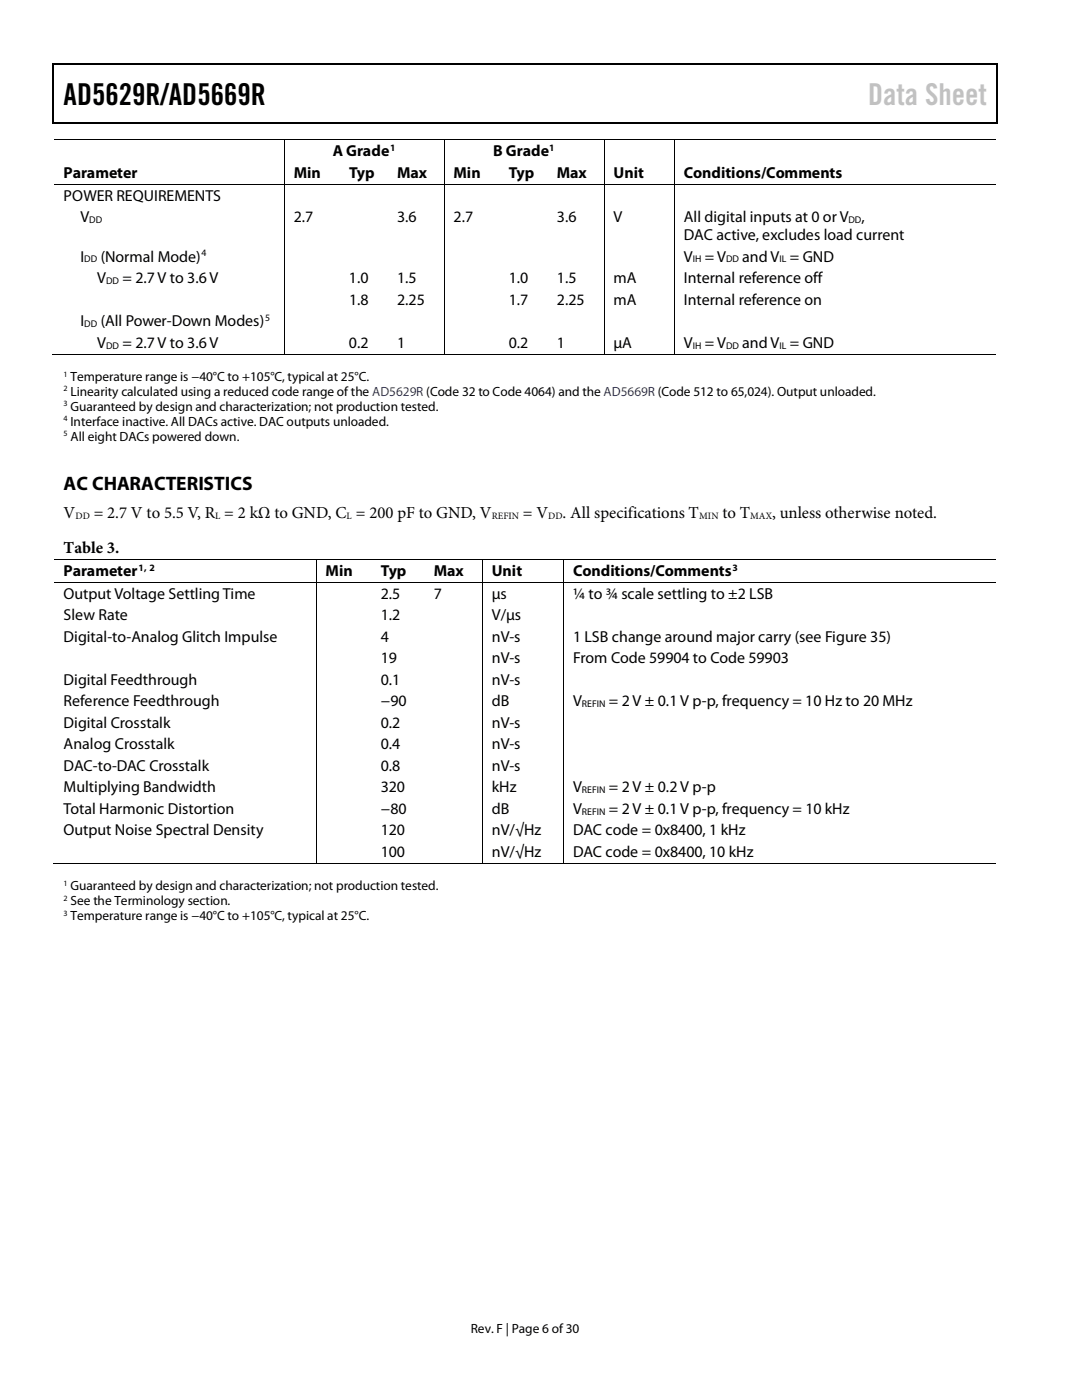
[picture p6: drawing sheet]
<svg xmlns="http://www.w3.org/2000/svg" width="216mm" height="279mm" viewBox="0 0 216 279" stroke-linecap="round" stroke-linejoin="round" font-family="sans-serif">
<defs><g id="words">
<text font-size="6" x="12.7" y="20.9">AD5629R/AD5669R</text>
<text font-size="6" fill="#c1c1c1" x="173.2" y="20.9">Data Sheet</text>
<text font-size="3.9" x="12.7" y="97.9">AC CHARACTERISTICS</text>
<g font-size="3.3">
<text x="12.7" y="103.3">V</text>
<text x="18.7" y="103.3">= 2.7 V to 5.5 V, R = 2 kΩ to GND, C = 200 pF to GND, V</text>
<text x="104.4" y="103.3">= V</text>
<text x="112.3" y="103.3">. All specifications T</text>
<text x="144.1" y="103.3">to T</text>
<text x="154.1" y="103.3">, unless otherwise noted.</text>
<text x="12.7" y="110.4">Table 3.</text>
</g>
<g font-size="3.2">
<text x="12.7" y="35.6">Parameter</text>
<text x="58.6" y="35.6">Min</text>
<text x="66.4" y="31.2">A Grade</text>
<text x="69.6" y="35.6">Typ</text>
<text x="79.2" y="35.6">Max</text>
<text x="90.5" y="35.6">Min</text>
<text x="98.4" y="31.2">B Grade</text>
<text x="101.5" y="35.6">Typ</text>
<text x="111.1" y="35.6">Max</text>
<text x="122.4" y="35.6">Unit</text>
<text x="136.4" y="35.6">Conditions/Comments</text>
<text x="12.7" y="40">POWER REQUIREMENTS</text>
<text x="16" y="44.3">V</text>
<text x="58.6" y="44.3">2.7</text>
<text x="79.3" y="44.3">3.6</text>
<text x="90.5" y="44.3">2.7</text>
<text x="111.1" y="44.3">3.6</text>
<text x="122.4" y="44.3">V</text>
<text x="136.4" y="47.9">DAC active, excludes load current</text>
<text x="136.4" y="44.3">All digital inputs at 0 or V</text>
<text x="171.9" y="44.3">,</text>
<text x="16" y="52.2">I</text>
<text x="20.1" y="52.2">(Normal Mode)</text>
<text x="136.4" y="52.2">V</text>
<text x="140.6" y="52.2">= V</text>
<text x="148.1" y="52.2">and V = GND</text>
<text x="19.4" y="56.5">V</text>
<text x="24.5" y="56.5">= 2.7 V to 3.6 V</text>
<text x="69.6" y="56.5">1.0</text>
<text x="79.2" y="56.5">1.5</text>
<text x="101.5" y="56.5">1.0</text>
<text x="111.1" y="56.5">1.5</text>
<text x="122.4" y="56.5">mA</text>
<text x="136.4" y="56.5">Internal reference off</text>
<text x="16" y="65.1">I</text>
<text x="20.1" y="65.1">(All Power-Down Modes)</text>
<text x="69.6" y="60.8">1.8</text>
<text x="79.3" y="60.8">2.25</text>
<text x="101.5" y="60.8">1.7</text>
<text x="111.1" y="60.8">2.25</text>
<text x="122.4" y="60.8">mA</text>
<text x="136.4" y="60.8">Internal reference on</text>
<text x="19.4" y="69.4">V</text>
<text x="24.5" y="69.4">= 2.7 V to 3.6 V</text>
<text x="69.6" y="69.4">0.2</text>
<text x="79.2" y="69.4">1</text>
<text x="101.5" y="69.4">0.2</text>
<text x="111.1" y="69.4">1</text>
<text x="122.4" y="69.4">µA</text>
<text x="136.4" y="69.4">V</text>
<text x="140.6" y="69.4">= V</text>
<text x="148.1" y="69.4">and V = GND</text>
<text x="12.7" y="115">Parameter</text>
<text x="12.7" y="119.5">Output Voltage Settling Time</text>
<text x="65" y="115">Min</text>
<text x="76" y="119.5">2.5</text>
<text x="76" y="115">Typ</text>
<text x="86.6" y="119.5">7</text>
<text x="86.6" y="115">Max</text>
<text x="98.1" y="119.5">µs</text>
<text x="98.1" y="115">Unit</text>
<text x="114.3" y="119.5">¼ to ¾ scale settling to ±2 LSB</text>
<text x="114.3" y="115">Conditions/Comments</text>
<text x="12.7" y="123.7">Slew Rate</text>
<text x="76" y="123.7">1.2</text>
<text x="98.1" y="123.7">V/µs</text>
<text x="12.7" y="128.1">Digital-to-Analog Glitch Impulse</text>
<text x="76" y="128.1">4</text>
<text x="98.1" y="128.1">nV-s</text>
<text x="114.3" y="128.1">1 LSB change around major carry (see Figure 35)</text>
<text x="12.7" y="136.7">Digital Feedthrough</text>
<text x="76" y="132.3">19</text>
<text x="76" y="136.7">0.1</text>
<text x="98.1" y="136.7">nV-s</text>
<text x="98.1" y="132.3">nV-s</text>
<text x="114.3" y="132.3">From Code 59904 to Code 59903</text>
<text x="12.7" y="140.9">Reference Feedthrough</text>
<text x="76" y="140.9">−90</text>
<text x="98.1" y="140.9">dB</text>
<text x="114.3" y="140.9">V</text>
<text x="121.5" y="140.9">= 2 V ± 0.1 V p-p, frequency = 10 Hz to 20 MHz</text>
<text x="12.7" y="145.2">Digital Crosstalk</text>
<text x="12.7" y="149.5">Analog Crosstalk</text>
<text x="76" y="145.2">0.2</text>
<text x="76" y="149.5">0.4</text>
<text x="98.1" y="145.2">nV-s</text>
<text x="98.1" y="149.5">nV-s</text>
<text x="12.7" y="153.8">DAC-to-DAC Crosstalk</text>
<text x="76" y="153.8">0.8</text>
<text x="98.1" y="153.8">nV-s</text>
<text x="12.7" y="158.1">Multiplying Bandwidth</text>
<text x="76" y="158.1">320</text>
<text x="98.1" y="158.1">kHz</text>
<text x="114.3" y="158.1">V</text>
<text x="121.5" y="158.1">= 2 V ± 0.2 V p-p</text>
<text x="12.7" y="162.4">Total Harmonic Distortion</text>
<text x="12.7" y="166.7">Output Noise Spectral Density</text>
<text x="76" y="166.7">120</text>
<text x="76" y="162.4">−80</text>
<text x="98.1" y="166.7">nV/√Hz</text>
<text x="98.1" y="162.4">dB</text>
<text x="114.3" y="166.7">DAC code = 0x8400, 1 kHz</text>
<text x="114.3" y="162.4">V</text>
<text x="121.5" y="162.4">= 2 V ± 0.1 V p-p, frequency = 10 kHz</text>
<text x="76" y="171">100</text>
<text x="98.1" y="171">nV/√Hz</text>
<text x="114.3" y="171">DAC code = 0x8400, 10 kHz</text>
</g>
<g font-size="2.7">
<text x="14.1" y="76">Temperature range is −40°C to +105°C, typical at 25°C.</text>
<text x="14.1" y="79">Linearity calculated using a reduced code range ofthe AD5629R (Code 32 to Code 4064) and the AD5669R (Code 512 to 65,024). Output unloaded.</text>
<text x="14.1" y="82">Guaranteed by design and characterization; not production tested.</text>
<text x="14.1" y="85">Interface inactive. All DACs active. DAC outputs unloaded.</text>
<text x="14.1" y="88">All eight DACs powered down.</text>
<text x="14.1" y="177.6">Guaranteed by design and characterization; not production tested.</text>
<text x="14.1" y="180.6">See the Terminology section.</text>
<text x="14.1" y="183.6">Temperature range is −40°C to +105°C, typical at 25°C.</text>
<text x="93.9" y="266">Rev. F | Page 6 of30</text>
</g>
<g font-size="1.9">
<text x="77.9" y="30.1">1</text>
<text x="109.6" y="30.1">1</text>
<text x="17.8" y="44.5">DD</text>
<text x="169.3" y="44.5">DD</text>
<text x="16.8" y="52.4">DD</text>
<text x="40.2" y="51.1">4</text>
<text x="138.2" y="52.4">IH</text>
<text x="144.9" y="52.4">DD</text>
<text x="155.5" y="52.4">IL</text>
<text x="21.2" y="56.7">DD</text>
<text x="16.8" y="65.3">DD</text>
<text x="52.9" y="64.1">5</text>
<text x="21.2" y="69.6">DD</text>
<text x="138.2" y="69.6">IH</text>
<text x="144.9" y="69.6">DD</text>
<text x="155.5" y="69.6">IL</text>
<text x="15.1" y="103.5">DD</text>
<text x="42.9" y="103.5">L</text>
<text x="69.2" y="103.5">L</text>
<text x="98.1" y="103.5">REFIN</text>
<text x="109.4" y="103.5">DD</text>
<text x="139.5" y="103.5">MIN</text>
<text x="149.7" y="103.5">MAX</text>
<text x="27.6" y="113.9">1, 2</text>
<text x="146.1" y="113.9">3</text>
<text x="116.1" y="141.1">REFIN</text>
<text x="116.1" y="158.3">REFIN</text>
<text x="116.1" y="162.6">REFIN</text>
</g>
<g font-size="1.6">
<text x="12.7" y="75.1">1</text>
<text x="12.7" y="78.1">2</text>
<text x="12.7" y="81.1">3</text>
<text x="12.7" y="84.1">4</text>
<text x="12.7" y="87.1">5</text>
<text x="12.7" y="176.7">1</text>
<text x="12.7" y="179.7">2</text>
<text x="12.7" y="182.8">3</text>
</g>
</g></defs>
<g fill="#000">
<path d="M10.5 12.7h.3v1h-.3zM10.5 12.7h.3v.3h-.3zM133.3 12.7h.3v.3h-.3zM198.8 12.7h.2v1h-.2zM198.8 12.7h.2v.3h-.2zM10.5 24.4h.3v.2h-.3zM56.6 27.9h.2v.1h-.2zM56.6 36.7h.2v.2h-.2zM67.7 36.7h.2v.2h-.2zM77.3 36.7h.2v.2h-.2zM88.5 27.9h.2v.1h-.2zM88.5 36.7h.2v.2h-.2z"/>
<path d="M99.6 36.7h.2v.2h-.2zM109.2 36.7h.2v.2h-.2zM120.4 27.9h.2v.1h-.2zM120.4 36.7h.2v.2h-.2zM133.1 24.4h.2v.2h-.2zM134.5 27.9h.1v.1h-.1zM134.5 36.7h.1v.2h-.1zM198.8 24.4h.2v.2h-.2zM56.6 70.6h.2v.1h-.2zM67.5 70.6h.1v.1h-.1zM77.1 70.6h.2v.1h-.2zM88.5 70.6h.2v.1h-.2z"/>
<path d="M99.4 70.6h.1v.1h-.1zM109 70.6h.1v.1h-.1zM120.4 70.6h.2v.1h-.2zM134.5 70.6h.1v.1h-.1zM63 111.6h.2v.2h-.2zM63 116.2h.2v.1h-.2zM74.1 111.6h.2v.2h-.2zM74.1 116.2h.2v.1h-.2zM84.7 111.6h.1v.2h-.1zM84.7 116.2h.1v.1h-.1zM96.1 111.6h.2v.2h-.2zM96.1 116.2h.2v.1h-.2z"/>
<path d="M112.4 111.6h.1v.2h-.1zM112.4 116.2h.1v.1h-.1zM63 172.2h.2v.2h-.2zM73.8 172.2h.2v.2h-.2zM84.4 172.2h.2v.2h-.2zM96.1 172.2h.2v.2h-.2zM112.4 172.2h.1v.2h-.1z"/>
</g>
<path d="M10.7 13.7v10.7M10.8 12.8h122.5M133.6 12.8h65.2M198.9 13.7v10.7M10.8 24.5h188" fill="none" stroke="#000" stroke-width=".25"/>
<g fill="none" stroke="#000" stroke-width=".2">
<path d="M10.8 27.9h45.8M10.8 36.8h45.8M56.7 28v8.7M56.7 36.9v33.7M56.8 27.9h31.7M56.8 36.8h10.9M67.9 36.8h9.4M77.5 36.8h11M88.6 28v8.7M88.6 36.9v33.7M88.7 27.9h31.7M88.7 36.8h10.9"/>
<path d="M99.8 36.8h9.4M109.4 36.8h11M120.5 28v8.7M120.5 36.9v33.7M120.6 27.9h13.9M120.6 36.8h13.9M134.5 28v8.7M134.5 36.9v33.7M134.6 27.9h64.2M134.6 36.8h64.2M10.5 70.7h46.1M56.8 70.7h31.7"/>
<path d="M88.7 70.7h31.7M120.6 70.7h13.9M134.6 70.7h64.2M10.8 111.7h52.2M10.8 116.2h52.2M63.1 111.8v4.4M63.1 116.3v55.9M63.2 111.7h10.9M63.2 116.2h10.9M74.3 111.7h10.4M74.3 116.2h10.4M84.8 111.7h11.3"/>
<path d="M84.8 116.2h11.3M96.2 111.8v4.4M96.2 116.3v55.9M96.3 111.7h16.1M96.3 116.2h16.1M112.4 111.8v4.4M112.4 116.3v55.9M112.5 111.7h86.3M112.5 116.2h86.3M10.5 172.3h52.5M63.2 172.3h32.9M96.3 172.3h16.1"/>
<path d="M112.5 172.3h86.3"/>
</g>
<use href="#words"/>
</svg>
